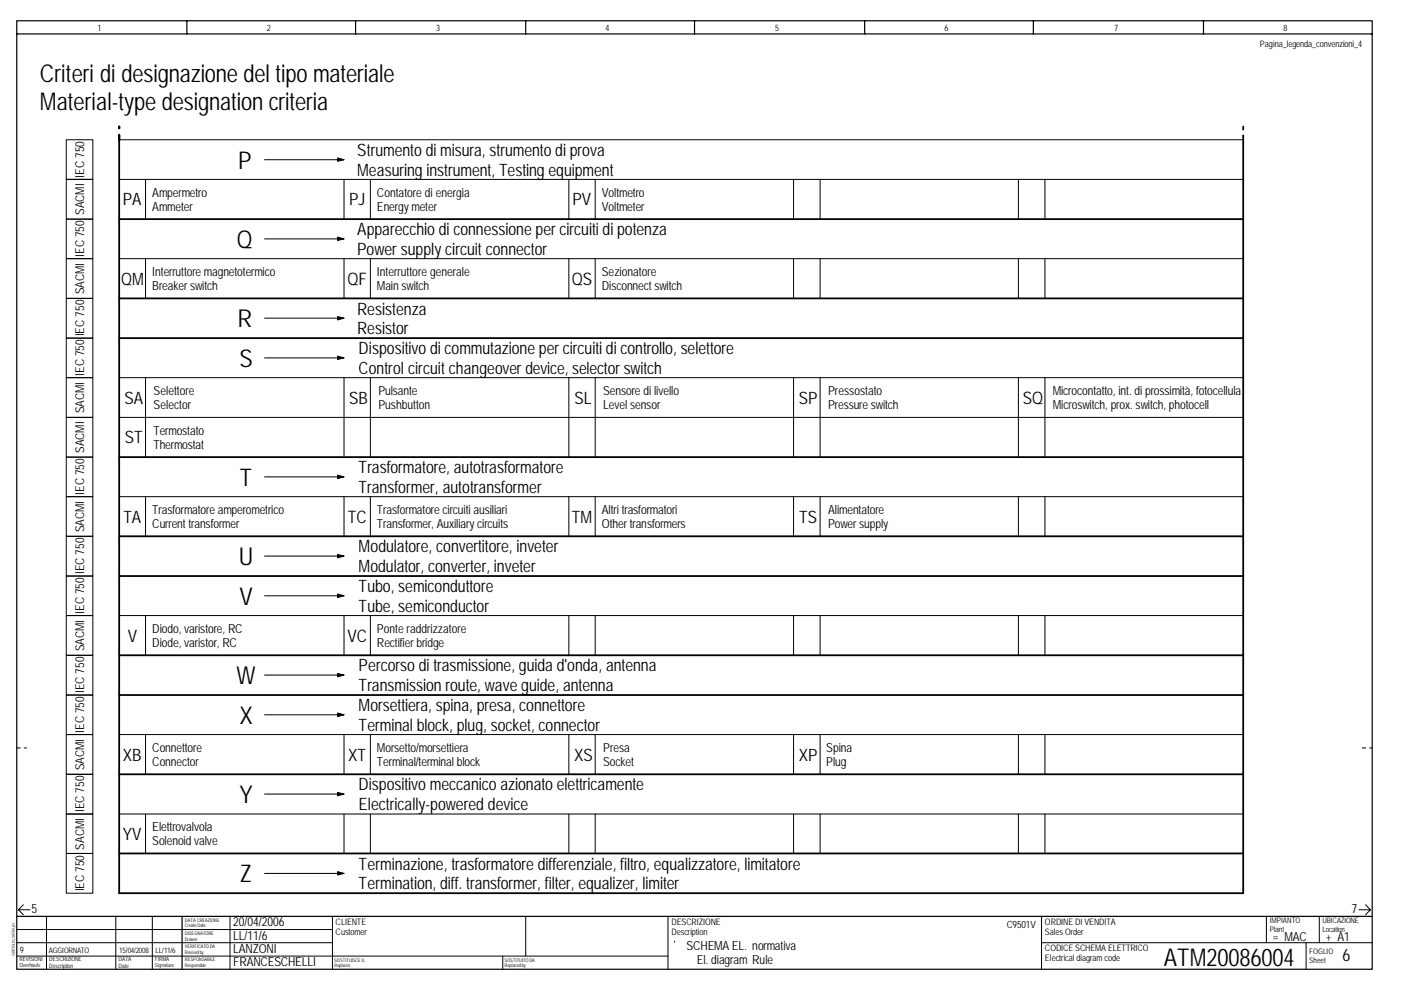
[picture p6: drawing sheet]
<svg xmlns="http://www.w3.org/2000/svg" width="297mm" height="210mm" viewBox="0 0 297 210" stroke-linecap="round" stroke-linejoin="round" font-family="sans-serif">
<defs><g id="words">
<g font-size="5.2">
<text x="8.5" y="17.4">Criteri di designazione del tipo materiale</text>
<text x="8.5" y="23.3">Material-type designation criteria</text>
<text x="50.5" y="35.7">P</text>
<text x="50.2" y="52.5">Q</text>
<text x="50.4" y="69.4">R</text>
<text x="50.8" y="77.7">S</text>
<text x="50.9" y="103">T</text>
<text x="50.6" y="119.8">U</text>
<text x="50.8" y="128.2">V</text>
<text x="50.2" y="145">W</text>
<text x="50.8" y="153.4">X</text>
<text x="50.8" y="170.3">Y</text>
<text x="50.9" y="187">Z</text>
<text x="246.8" y="204.7">ATM20086004</text>
</g>
<g font-size="3.7">
<text x="73.7" y="60.4">QF</text>
<text x="121.2" y="60.4">QS</text>
<text x="216.8" y="85.6">SQ</text>
<text x="73.7" y="110.8">TC</text>
<text x="27.1" y="136.1">V</text>
<text x="73.7" y="136.1">VC</text>
</g>
<g font-size="3.6">
<text x="75.7" y="33.1">Strumento di misura, strumento di prova</text>
<text x="75.7" y="37.2">Measuring instrument, Testing equipment</text>
<text x="26.1" y="43.5">PA</text>
<text x="74" y="43.5">PJ</text>
<text x="121.4" y="43.5">PV</text>
<text x="75.7" y="49.9">Apparecchio di connessione per circuiti di potenza</text>
<text x="75.7" y="54">Power supply circuit connector</text>
<text x="25.7" y="60.4">QM</text>
<text x="75.7" y="66.7">Resistenza</text>
<text x="75.7" y="70.9">Resistor</text>
<text x="76" y="75.1">Dispositivo di commutazione per circuiti di controllo, selettore</text>
<text x="76" y="79.3">Control circuit changeover device, selector switch</text>
<text x="26.4" y="85.6">SA</text>
<text x="74" y="85.6">SB</text>
<text x="121.8" y="85.6">SL</text>
<text x="169.4" y="85.6">SP</text>
<text x="26.5" y="94">ST</text>
<text x="76" y="100.4">Trasformatore, autotrasformatore</text>
<text x="76" y="104.5">Transformer, autotransformer</text>
<text x="26.2" y="110.8">TA</text>
<text x="121.2" y="110.8">TM</text>
<text x="169.4" y="110.8">TS</text>
<text x="76" y="117.1">Modulatore, convertitore, inveter</text>
<text x="76" y="121.3">Modulator, converter, inveter</text>
<text x="76" y="125.6">Tubo, semiconduttore</text>
<text x="76" y="129.7">Tube, semiconductor</text>
<text x="76" y="142.4">Percorso di trasmissione, guida d'onda, antenna</text>
<text x="76" y="146.6">Transmission route, wave guide, antenna</text>
<text x="76" y="150.8">Morsettiera, spina, presa, connettore</text>
<text x="76" y="154.9">Terminal block, plug, socket, connector</text>
<text x="26.1" y="161.3">XB</text>
<text x="73.8" y="161.3">XT</text>
<text x="121.7" y="161.3">XS</text>
<text x="169.4" y="161.3">XP</text>
<text x="76" y="167.6">Dispositivo meccanico azionato elettricamente</text>
<text x="76" y="171.8">Electrically-powered device</text>
<text x="26.1" y="178.1">YV</text>
<text x="76" y="184.4">Terminazione, trasformatore differenziale, filtro, equalizzatore, limitatore</text>
<text x="76" y="188.6">Termination, diff. transformer, filter, equalizer, limiter</text>
<text x="284.6" y="203.7">6</text>
</g>
<g font-size="2.7">
<text x="32.3" y="41.7">Ampermetro</text>
<text x="79.9" y="41.7">Contatore di energia</text>
<text x="127.6" y="41.7">Voltmetro</text>
<text x="32.3" y="44.7">Ammeter</text>
<text x="79.9" y="44.7">Energy meter</text>
<text x="127.6" y="44.7">Voltmeter</text>
<text x="32.3" y="58.5">Interruttore magnetotermico</text>
<text x="79.9" y="58.5">Interruttore generale</text>
<text x="127.6" y="58.5">Sezionatore</text>
<text x="32.3" y="61.5">Breaker switch</text>
<text x="79.9" y="61.5">Main switch</text>
<text x="127.6" y="61.5">Disconnect switch</text>
<text x="32.6" y="83.8">Selettore</text>
<text x="80.2" y="83.8">Pulsante</text>
<text x="127.9" y="83.8">Sensore di livello</text>
<text x="175.6" y="83.8">Pressostato</text>
<text x="223.2" y="83.8">Microcontatto, int. di prossimità, fotocellula</text>
<text x="32.6" y="86.7">Selector</text>
<text x="80.2" y="86.7">Pushbutton</text>
<text x="127.9" y="86.7">Level sensor</text>
<text x="175.6" y="86.7">Pressure switch</text>
<text x="223.2" y="86.7">Microswitch, prox. switch, photocell</text>
<text x="32.6" y="92.1">Termostato</text>
<text x="32.6" y="95.1">Thermostat</text>
<text x="32.3" y="109">Trasformatore amperometrico</text>
<text x="32.3" y="111.9">Current transformer</text>
<text x="79.9" y="109">Trasformatore circuiti ausiliari</text>
<text x="79.9" y="111.9">Transformer, Auxiliary circuits</text>
<text x="127.6" y="109">Altri trasformatori</text>
<text x="127.6" y="111.9">Other transformers</text>
<text x="175.6" y="109">Alimentatore</text>
<text x="175.6" y="111.9">Power supply</text>
<text x="32.3" y="134.2">Diodo, varistore, RC</text>
<text x="32.3" y="137.2">Diode, varistor, RC</text>
<text x="79.9" y="134.2">Ponte raddrizzatore</text>
<text x="79.9" y="137.2">Rectifier bridge</text>
<text x="32.3" y="159.4">Connettore</text>
<text x="79.9" y="159.4">Morsetto/morsettiera</text>
<text x="127.9" y="159.4">Presa</text>
<text x="175.2" y="159.4">Spina</text>
<text x="32.3" y="162.4">Connector</text>
<text x="79.9" y="162.4">Terminal/terminal block</text>
<text x="127.9" y="162.4">Socket</text>
<text x="175.2" y="162.4">Plug</text>
<text x="32.3" y="176.2">Elettrovalvola</text>
<text x="32.3" y="179.2">Solenoid valve</text>
<text x="6.7" y="193.6">5</text>
<text x="49.4" y="196.4">20/04/2006</text>
<text x="286.6" y="193.6">7</text>
<text x="49.4" y="202">LANZONI</text>
<text x="49.4" y="199.2">LL/11/6</text>
<text x="145.6" y="201.4">SCHEMA EL. normativa</text>
<text x="49.4" y="204.8">FRANCESCHELLI</text>
<text x="147.7" y="204.4">El. diagram Rule</text>
</g>
<g font-size="2.6">
<text x="17.8" y="37.7" transform="rotate(-90 17.8 37.7)">IEC 750</text>
<text x="17.8" y="45.6" transform="rotate(-90 17.8 45.6)">SACMI</text>
<text x="17.8" y="54.5" transform="rotate(-90 17.8 54.5)">IEC 750</text>
<text x="17.8" y="62.4" transform="rotate(-90 17.8 62.4)">SACMI</text>
<text x="17.8" y="71.3" transform="rotate(-90 17.8 71.3)">IEC 750</text>
<text x="17.8" y="79.7" transform="rotate(-90 17.8 79.7)">IEC 750</text>
<text x="17.8" y="87.7" transform="rotate(-90 17.8 87.7)">SACMI</text>
<text x="17.8" y="96.1" transform="rotate(-90 17.8 96.1)">SACMI</text>
<text x="17.8" y="105" transform="rotate(-90 17.8 105)">IEC 750</text>
<text x="17.8" y="112.9" transform="rotate(-90 17.8 112.9)">SACMI</text>
<text x="17.8" y="121.8" transform="rotate(-90 17.8 121.8)">IEC 750</text>
<text x="17.8" y="130.2" transform="rotate(-90 17.8 130.2)">IEC 750</text>
<text x="17.8" y="138.1" transform="rotate(-90 17.8 138.1)">SACMI</text>
<text x="17.8" y="147" transform="rotate(-90 17.8 147)">IEC 750</text>
<text x="17.8" y="155.4" transform="rotate(-90 17.8 155.4)">IEC 750</text>
<text x="17.8" y="163.3" transform="rotate(-90 17.8 163.3)">SACMI</text>
<text x="17.8" y="172.2" transform="rotate(-90 17.8 172.2)">IEC 750</text>
<text x="17.8" y="180.1" transform="rotate(-90 17.8 180.1)">SACMI</text>
<text x="17.8" y="189" transform="rotate(-90 17.8 189)">IEC 750</text>
<text x="269.9" y="199.5">= MAC</text>
<text x="281.1" y="199.5">+ A1</text>
</g>
<text font-size="2.1" x="213.5" y="196.7">C9501V</text>
<g font-size="1.9">
<text x="20.7" y="6.5">1</text>
<text x="56.6" y="6.5">2</text>
<text x="92.5" y="6.5">3</text>
<text x="128.4" y="6.5">4</text>
<text x="164.4" y="6.5">5</text>
<text x="200.3" y="6.5">6</text>
<text x="236.2" y="6.5">7</text>
<text x="267.1" y="10">Pagina_legenda_convenzioni_4</text>
<text x="272.1" y="6.5">8</text>
<text x="71.2" y="196">CLIENTE</text>
<text x="142.3" y="196">DESCRIZIONE</text>
<text x="221.5" y="196">ORDINE DI VENDITA</text>
<text x="4.2" y="202">9</text>
<text x="71.2" y="198.2">Customer</text>
<text x="142.3" y="198.2">Description</text>
<text x="221.5" y="201.7">CODICE SCHEMA ELETTRICO</text>
<text x="221.5" y="203.8">Electrical diagram code</text>
<text x="221.5" y="198.2">Sales Order</text>
</g>
<g font-size="1.6">
<text x="269.2" y="195.7">IMPIANTO</text>
<text x="269.2" y="197.5">Plant</text>
<text x="280.4" y="195.7">UBICAZIONE</text>
<text x="280.4" y="197.5">Location</text>
<text x="10.3" y="202">AGGIORNATO</text>
<text x="25.3" y="202">15/04/2008</text>
<text x="33" y="202">LL/11/6</text>
<text x="277.6" y="202.4">FOGLIO</text>
<text x="277.6" y="204.2">Sheet</text>
</g>
<g font-size="1.3">
<text x="10.4" y="203.8">DESCRIZIONE</text>
<text x="25.1" y="203.8">DATA</text>
<text x="10.4" y="205.3">Description</text>
<text x="25.1" y="205.3">Date</text>
</g>
<g font-size="1.2">
<text x="4.1" y="203.8">REVISIONI</text>
<text x="32.8" y="203.8">FIRMA</text>
<text x="4.1" y="205.1">Overhauls</text>
<text x="32.8" y="205.1">Signature</text>
</g>
<g font-size="1">
<text x="39.2" y="195.4">DATA CREAZIONE</text>
<text x="39.2" y="196.6">Create Date</text>
<text x="39.2" y="198.2">DISEGNATORE</text>
<text x="39.2" y="199.4">Drawer</text>
<text x="39.2" y="201">VERIFICATO DA</text>
<text x="39.2" y="202.2">Revised by</text>
<text x="39.2" y="203.8">RESPONSABILE</text>
<text x="70.8" y="203.9">SOSTITUISCE IL</text>
<text x="106.9" y="203.9">SOSTITUITO DA</text>
<text x="39.2" y="205">Responsible</text>
<text x="70.8" y="205.1">Replaces</text>
<text x="106.9" y="205.1">Replaced by</text>
</g>
<text font-size=".8" x="3.2" y="202.8" transform="rotate(-90 3.2 202.8)">CARTIGLIO_SACMI_A3</text>
</g></defs>
<path d="M3.6 4.4h287.3v201.1h-287.3zM3.6 7.2h287.3M39.6 4.4v2.8M75.4 4.4v2.8M111.5 4.4v2.8M147.3 4.4v2.8M183.3 4.4v2.8M219.1 4.4v2.8M255.2 4.4v2.8M3.6 194.3h287.3M38.6 194.3v11.2" fill="none" stroke="#000" stroke-width=".25"/>
<g fill="none" stroke="#000" stroke-width=".21">
<path d="M3.6 197.1h66.9M3.6 199.9h66.9M3.9 192.9l1 1.1M3.9 192.9h2.4M4.9 191.8l-1 1.1M9.9 194.3v11.2M24.6 194.3v11.2M32.3 194.3v11.2M48.8 194.3v11.2M70.5 194.3v11.2M111.5 194.3v8.4M288.1 192.9h2.5"/>
<path d="M289.5 191.8l1.1 1.1M290.6 192.9l-1.1 1.1M3.6 202.7h138M106.6 202.7v2.8"/>
</g>
<path d="M3.6 158.6h2M288.8 158.6h2.1" fill="none" stroke="#000" stroke-width=".21" stroke-dasharray=".8 .8"/>
<path d="M113.9 195h26v7h-26z" fill="#fff"/>
<g fill="none" stroke="#000" stroke-width=".21">
<path d="M14.1 29.6h5.6v8.4h-5.6zM14.1 38h5.6v8.5h-5.6zM25.3 29.6h238.3M25.3 38h238.3M30.9 38v8.5M56.1 33.9h16.8M72.9 38v8.5M78.5 38v8.5M120.6 38v8.5M126.2 38v8.5M168.3 38v8.5M173.9 38v8.5"/>
<path d="M215.9 38v8.5M221.5 38v8.5M14.1 46.5h5.6v8.3h-5.6zM14.1 54.8h5.6v8.5h-5.6zM25.3 54.8h238.3M30.9 54.8v8.5M56.1 50.7h16.8M72.9 54.8v8.5M78.5 54.8v8.5M120.6 54.8v8.5M126.2 54.8v8.5M168.3 54.8v8.5"/>
<path d="M173.9 54.8v8.5M215.9 54.8v8.5M221.5 54.8v8.5M14.1 71.7h5.6v8.4h-5.6zM14.1 63.3h5.6v8.4h-5.6zM56.1 67.5h16.8M56.1 75.9h16.8M14.1 96.9h5.6v8.4h-5.6zM14.1 80.1h5.6v8.4h-5.6zM14.1 88.5h5.6v8.4h-5.6zM25.3 80.1h238.3M25.3 88.5h238.3"/>
<path d="M30.9 80.1v16.8M72.9 80.1v16.8M78.5 80.1v16.8M120.6 80.1v16.8M126.2 80.1v16.8M168.3 80.1v16.8M173.9 80.1v16.8M215.9 80.1v16.8M221.5 80.1v16.8M14.1 113.7h5.6v8.4h-5.6zM14.1 105.3h5.6v8.4h-5.6zM25.3 105.3h238.3"/>
<path d="M30.9 105.3v8.4M56.1 101.1h16.8M56.1 117.9h16.8M72.9 105.3v8.4M78.5 105.3v8.4M120.6 105.3v8.4M126.2 105.3v8.4M168.3 105.3v8.4M173.9 105.3v8.4M215.9 105.3v8.4M221.5 105.3v8.4M14.1 122.1h5.6v8.4h-5.6z"/>
<path d="M14.1 138.9h5.6v8.5h-5.6zM14.1 130.5h5.6v8.4h-5.6zM25.3 130.5h238.3M30.9 130.5v8.4M56.1 126.3h16.8M72.9 130.5v8.4M78.5 130.5v8.4M120.6 130.5v8.4M126.2 130.5v8.4M168.3 130.5v8.4M173.9 130.5v8.4M215.9 130.5v8.4"/>
<path d="M221.5 130.5v8.4M14.1 147.4h5.6v8.3h-5.6zM14.1 155.7h5.6v8.5h-5.6zM25.3 155.7h238.3M30.9 155.7v8.5M56.1 143.1h16.8M56.1 151.6h16.8M72.9 155.7v8.5M78.5 155.7v8.5M120.6 155.7v8.5M126.2 155.7v8.5M168.3 155.7v8.5"/>
<path d="M173.9 155.7v8.5M215.9 155.7v8.5M221.5 155.7v8.5M14.1 164.2h5.6v8.4h-5.6zM14.1 172.6h5.6v8.4h-5.6zM25.3 172.6h238.3M30.9 172.6v8.4M56.1 168.4h16.8M72.9 172.6v8.4M78.5 172.6v8.4M120.6 172.6v8.4M126.2 172.6v8.4"/>
<path d="M168.3 172.6v8.4M173.9 172.6v8.4M215.9 172.6v8.4M221.5 172.6v8.4M14.1 181h5.6v8.4h-5.6zM56.1 185.2h16.8M141.6 194.3v11.2M143 199.5h.1M220.8 199.9h70.1M220.8 194.3v11.2M268.5 194.3v5.6M276.9 199.9v5.6"/>
<path d="M279.7 194.3v5.6"/>
</g>
<path d="M25.3 29.6v-2.8" fill="none" stroke="#000" stroke-width=".51" stroke-dasharray="1 1.4"/>
<path d="M25.3 29.6v159.8h238.3v-159.8M25.3 46.5h238.3M25.3 63.3h238.3M25.3 71.7h238.3M25.3 96.9h238.3M25.3 113.7h238.3M25.3 122.1h238.3M25.3 138.9h238.3M25.3 147.4h238.3M25.3 164.2h238.3M25.3 181h238.3" fill="none" stroke="#000" stroke-width=".38"/>
<path d="M263.6 29.6v-2.8" fill="none" stroke="#000" stroke-width=".38" stroke-dasharray=".9 1.2"/>
<g fill="#000" stroke="#000" stroke-width=".21">
<path d="M71.6 33.5l1.3 .4-1.3 .3z" fill-rule="evenodd"/>
<path d="M71.6 50.3l1.3 .4-1.3 .3z" fill-rule="evenodd"/>
<path d="M71.6 67.1l1.3 .4-1.3 .3z" fill-rule="evenodd"/>
<path d="M71.6 75.5l1.3 .4-1.3 .3z" fill-rule="evenodd"/>
<path d="M71.6 100.7l1.3 .4-1.3 .4z" fill-rule="evenodd"/>
<path d="M71.6 117.6l1.3 .3-1.3 .4z" fill-rule="evenodd"/>
<path d="M71.6 125.9l1.3 .4-1.3 .4z" fill-rule="evenodd"/>
<path d="M71.6 142.8l1.3 .3-1.3 .4z" fill-rule="evenodd"/>
<path d="M71.6 151.2l1.3 .4-1.3 .3z" fill-rule="evenodd"/>
<path d="M71.6 168l1.3 .4-1.3 .3z" fill-rule="evenodd"/>
<path d="M71.6 184.8l1.3 .4-1.3 .3z" fill-rule="evenodd"/>
</g>
<use href="#words"/>
</svg>
